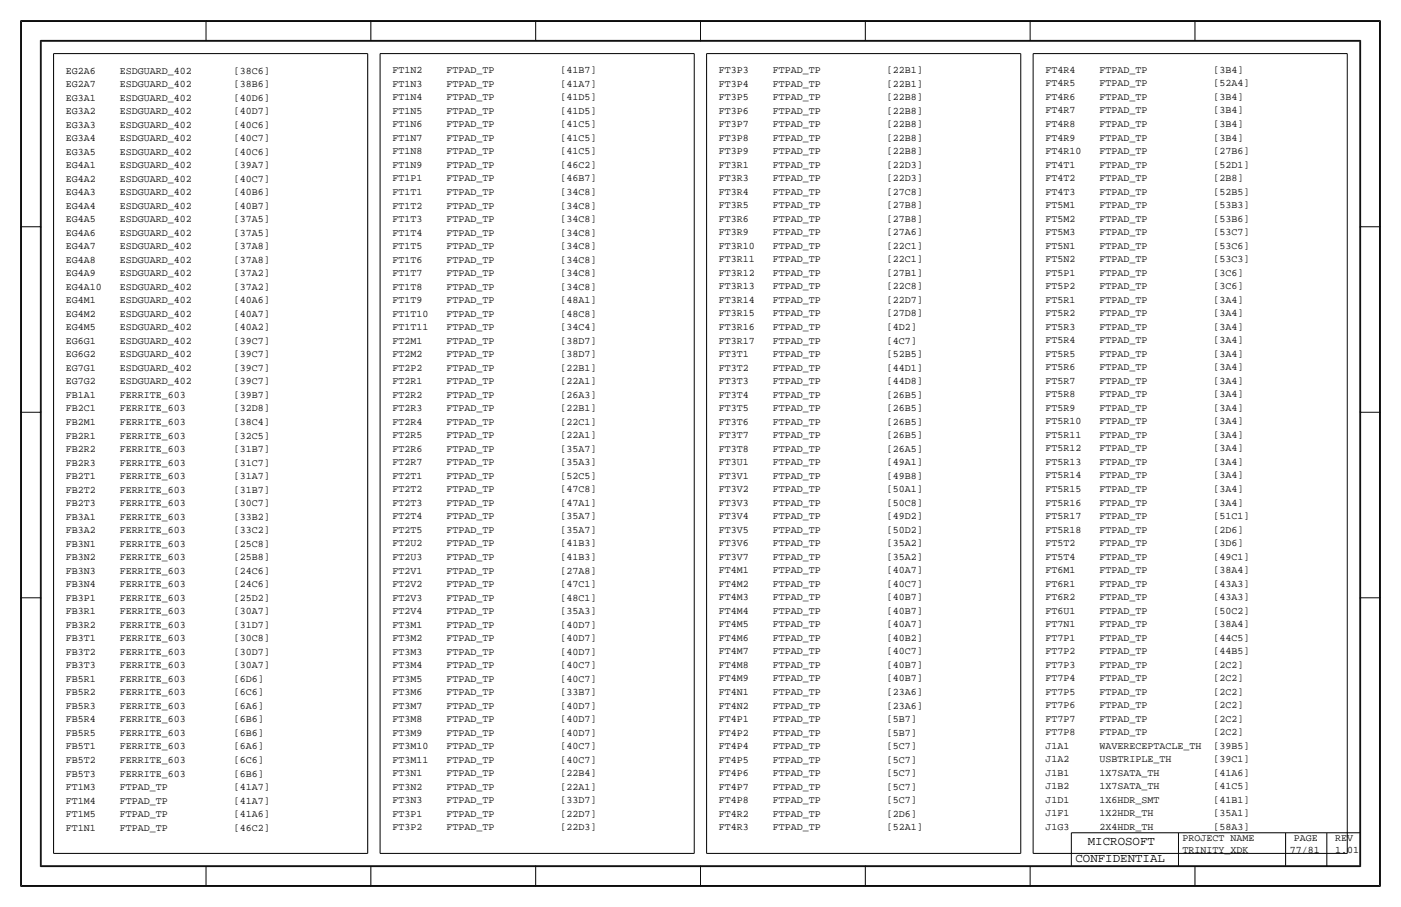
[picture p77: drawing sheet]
<svg xmlns="http://www.w3.org/2000/svg" width="432mm" height="279mm" viewBox="0 0 432 279" stroke-linecap="round" stroke-linejoin="round" font-family="sans-serif">
<defs><g id="words">
<g font-size="3.8">
<text x="335.3" y="260.3">MICROSOFT</text>
<text x="331.5" y="265.4">CONFIDENTIAL</text>
</g>
<g font-size="3.1">
<text x="20.3" y="22.6">EG2A6</text>
<text x="37" y="22.6">ESDGUARD_402</text>
<text x="72.1" y="22.6">[38C6]</text>
<text x="121" y="22.6">FT1N2</text>
<text x="137.6" y="22.6">FTPAD_TP</text>
<text x="172.7" y="22.6">[41B7]</text>
<text x="221.6" y="22.5">FT3P3</text>
<text x="238.2" y="22.5">FTPAD_TP</text>
<text x="273.4" y="22.5">[22B1]</text>
<text x="322.2" y="22.5">FT4R4</text>
<text x="338.9" y="22.5">FTPAD_TP</text>
<text x="374" y="22.5">[3B4]</text>
<text x="20.3" y="26.8">EG2A7</text>
<text x="37" y="26.8">ESDGUARD_402</text>
<text x="72.1" y="26.8">[38B6]</text>
<text x="121" y="26.8">FT1N3</text>
<text x="137.6" y="26.8">FTPAD_TP</text>
<text x="172.7" y="26.8">[41A7]</text>
<text x="221.6" y="26.7">FT3P4</text>
<text x="238.2" y="26.7">FTPAD_TP</text>
<text x="273.4" y="26.7">[22B1]</text>
<text x="322.2" y="26.6">FT4R5</text>
<text x="338.9" y="26.6">FTPAD_TP</text>
<text x="374" y="26.6">[52A4]</text>
<text x="20.3" y="35.1">EG3A2</text>
<text x="20.3" y="31">EG3A1</text>
<text x="37" y="35.1">ESDGUARD_402</text>
<text x="37" y="31">ESDGUARD_402</text>
<text x="72.1" y="35.1">[40D7]</text>
<text x="72.1" y="31">[40D6]</text>
<text x="121" y="35.1">FT1N5</text>
<text x="121" y="30.9">FT1N4</text>
<text x="137.6" y="35.1">FTPAD_TP</text>
<text x="137.6" y="30.9">FTPAD_TP</text>
<text x="172.7" y="35.1">[41D5]</text>
<text x="172.7" y="30.9">[41D5]</text>
<text x="221.6" y="35">FT3P6</text>
<text x="221.6" y="30.9">FT3P5</text>
<text x="238.2" y="35">FTPAD_TP</text>
<text x="238.2" y="30.9">FTPAD_TP</text>
<text x="273.4" y="35">[22B8]</text>
<text x="273.4" y="30.9">[22B8]</text>
<text x="322.2" y="35">FT4R7</text>
<text x="322.2" y="30.8">FT4R6</text>
<text x="338.9" y="35">FTPAD_TP</text>
<text x="338.9" y="30.8">FTPAD_TP</text>
<text x="374" y="35">[3B4]</text>
<text x="374" y="30.8">[3B4]</text>
<text x="20.3" y="39.3">EG3A3</text>
<text x="37" y="39.3">ESDGUARD_402</text>
<text x="72.1" y="39.3">[40C6]</text>
<text x="121" y="39.2">FT1N6</text>
<text x="137.6" y="39.2">FTPAD_TP</text>
<text x="172.7" y="39.2">[41C5]</text>
<text x="221.6" y="39.2">FT3P7</text>
<text x="238.2" y="39.2">FTPAD_TP</text>
<text x="273.4" y="39.2">[22B8]</text>
<text x="322.2" y="39.1">FT4R8</text>
<text x="338.9" y="39.1">FTPAD_TP</text>
<text x="374" y="39.1">[3B4]</text>
<text x="20.3" y="47.6">EG3A5</text>
<text x="20.3" y="43.5">EG3A4</text>
<text x="37" y="47.6">ESDGUARD_402</text>
<text x="37" y="43.5">ESDGUARD_402</text>
<text x="72.1" y="47.6">[40C6]</text>
<text x="72.1" y="43.5">[40C7]</text>
<text x="121" y="47.6">FT1N8</text>
<text x="121" y="43.4">FT1N7</text>
<text x="137.6" y="47.6">FTPAD_TP</text>
<text x="137.6" y="43.4">FTPAD_TP</text>
<text x="172.7" y="47.6">[41C5]</text>
<text x="172.7" y="43.4">[41C5]</text>
<text x="221.6" y="47.5">FT3P9</text>
<text x="221.6" y="43.3">FT3P8</text>
<text x="238.2" y="47.5">FTPAD_TP</text>
<text x="238.2" y="43.3">FTPAD_TP</text>
<text x="273.4" y="47.5">[22B8]</text>
<text x="273.4" y="43.3">[22B8]</text>
<text x="322.2" y="47.5">FT4R10</text>
<text x="322.2" y="43.3">FT4R9</text>
<text x="338.9" y="47.5">FTPAD_TP</text>
<text x="338.9" y="43.3">FTPAD_TP</text>
<text x="374" y="47.5">[27B6]</text>
<text x="374" y="43.3">[3B4]</text>
<text x="20.3" y="51.8">EG4A1</text>
<text x="37" y="51.8">ESDGUARD_402</text>
<text x="72.1" y="51.8">[39A7]</text>
<text x="121" y="51.7">FT1N9</text>
<text x="137.6" y="51.7">FTPAD_TP</text>
<text x="172.7" y="51.7">[46C2]</text>
<text x="221.6" y="51.7">FT3R1</text>
<text x="238.2" y="51.7">FTPAD_TP</text>
<text x="273.4" y="51.7">[22D3]</text>
<text x="322.2" y="51.6">FT4T1</text>
<text x="338.9" y="51.6">FTPAD_TP</text>
<text x="374" y="51.6">[52D1]</text>
<text x="20.3" y="56">EG4A2</text>
<text x="37" y="56">ESDGUARD_402</text>
<text x="72.1" y="56">[40C7]</text>
<text x="121" y="55.9">FT1P1</text>
<text x="137.6" y="55.9">FTPAD_TP</text>
<text x="172.7" y="55.9">[46B7]</text>
<text x="221.6" y="55.8">FT3R3</text>
<text x="238.2" y="55.8">FTPAD_TP</text>
<text x="273.4" y="55.8">[22D3]</text>
<text x="322.2" y="59.9">FT4T3</text>
<text x="322.2" y="55.8">FT4T2</text>
<text x="338.9" y="59.9">FTPAD_TP</text>
<text x="338.9" y="55.8">FTPAD_TP</text>
<text x="374" y="59.9">[52B5]</text>
<text x="374" y="55.8">[2B8]</text>
<text x="20.3" y="64.3">EG4A4</text>
<text x="20.3" y="60.1">EG4A3</text>
<text x="37" y="64.3">ESDGUARD_402</text>
<text x="37" y="60.1">ESDGUARD_402</text>
<text x="72.1" y="64.3">[40B7]</text>
<text x="72.1" y="60.1">[40B6]</text>
<text x="121" y="64.2">FT1T2</text>
<text x="121" y="60.1">FT1T1</text>
<text x="137.6" y="64.2">FTPAD_TP</text>
<text x="137.6" y="60.1">FTPAD_TP</text>
<text x="172.7" y="64.2">[34C8]</text>
<text x="172.7" y="60.1">[34C8]</text>
<text x="221.6" y="64.2">FT3R5</text>
<text x="221.6" y="60">FT3R4</text>
<text x="238.2" y="64.2">FTPAD_TP</text>
<text x="238.2" y="60">FTPAD_TP</text>
<text x="273.4" y="64.2">[27B8]</text>
<text x="273.4" y="60">[27C8]</text>
<text x="322.2" y="64.1">FT5M1</text>
<text x="338.9" y="64.1">FTPAD_TP</text>
<text x="374" y="64.1">[53B3]</text>
<text x="20.3" y="68.5">EG4A5</text>
<text x="37" y="68.5">ESDGUARD_402</text>
<text x="72.1" y="68.5">[37A5]</text>
<text x="121" y="68.4">FT1T3</text>
<text x="137.6" y="68.4">FTPAD_TP</text>
<text x="172.7" y="68.4">[34C8]</text>
<text x="221.6" y="68.3">FT3R6</text>
<text x="238.2" y="68.3">FTPAD_TP</text>
<text x="273.4" y="68.3">[27B8]</text>
<text x="322.2" y="68.3">FT5M2</text>
<text x="338.9" y="68.3">FTPAD_TP</text>
<text x="374" y="68.3">[53B6]</text>
<text x="20.3" y="76.8">EG4A7</text>
<text x="20.3" y="72.6">EG4A6</text>
<text x="37" y="76.8">ESDGUARD_402</text>
<text x="37" y="72.6">ESDGUARD_402</text>
<text x="72.1" y="76.8">[37A8]</text>
<text x="72.1" y="72.6">[37A5]</text>
<text x="121" y="76.7">FT1T5</text>
<text x="121" y="72.6">FT1T4</text>
<text x="137.6" y="76.7">FTPAD_TP</text>
<text x="137.6" y="72.6">FTPAD_TP</text>
<text x="172.7" y="76.7">[34C8]</text>
<text x="172.7" y="72.6">[34C8]</text>
<text x="221.6" y="76.7">FT3R10</text>
<text x="221.6" y="72.5">FT3R9</text>
<text x="238.2" y="76.7">FTPAD_TP</text>
<text x="238.2" y="72.5">FTPAD_TP</text>
<text x="273.4" y="76.7">[22C1]</text>
<text x="273.4" y="72.5">[27A6]</text>
<text x="322.2" y="76.6">FT5N1</text>
<text x="322.2" y="72.4">FT5M3</text>
<text x="338.9" y="76.6">FTPAD_TP</text>
<text x="338.9" y="72.4">FTPAD_TP</text>
<text x="374" y="76.6">[53C6]</text>
<text x="374" y="72.4">[53C7]</text>
<text x="20.3" y="81">EG4A8</text>
<text x="37" y="81">ESDGUARD_402</text>
<text x="72.1" y="81">[37A8]</text>
<text x="121" y="80.9">FT1T6</text>
<text x="137.6" y="80.9">FTPAD_TP</text>
<text x="172.7" y="80.9">[34C8]</text>
<text x="221.6" y="80.8">FT3R11</text>
<text x="238.2" y="80.8">FTPAD_TP</text>
<text x="273.4" y="80.8">[22C1]</text>
<text x="322.2" y="80.8">FT5N2</text>
<text x="338.9" y="80.8">FTPAD_TP</text>
<text x="374" y="80.8">[53C3]</text>
<text x="20.3" y="89.3">EG4A10</text>
<text x="20.3" y="85.1">EG4A9</text>
<text x="37" y="89.3">ESDGUARD_402</text>
<text x="37" y="85.1">ESDGUARD_402</text>
<text x="72.1" y="89.3">[37A2]</text>
<text x="72.1" y="85.1">[37A2]</text>
<text x="121" y="89.2">FT1T8</text>
<text x="121" y="85.1">FT1T7</text>
<text x="137.6" y="89.2">FTPAD_TP</text>
<text x="137.6" y="85.1">FTPAD_TP</text>
<text x="172.7" y="89.2">[34C8]</text>
<text x="172.7" y="85.1">[34C8]</text>
<text x="221.6" y="89.2">FT3R13</text>
<text x="221.6" y="85">FT3R12</text>
<text x="238.2" y="89.2">FTPAD_TP</text>
<text x="238.2" y="85">FTPAD_TP</text>
<text x="273.4" y="89.2">[22C8]</text>
<text x="273.4" y="85">[27B1]</text>
<text x="322.2" y="89.1">FT5P2</text>
<text x="322.2" y="84.9">FT5P1</text>
<text x="338.9" y="89.1">FTPAD_TP</text>
<text x="338.9" y="84.9">FTPAD_TP</text>
<text x="374" y="89.1">[3C6]</text>
<text x="374" y="84.9">[3C6]</text>
<text x="20.3" y="93.4">EG4M1</text>
<text x="37" y="93.4">ESDGUARD_402</text>
<text x="72.1" y="93.4">[40A6]</text>
<text x="121" y="93.4">FT1T9</text>
<text x="137.6" y="93.4">FTPAD_TP</text>
<text x="172.7" y="93.4">[48A1]</text>
<text x="221.6" y="93.3">FT3R14</text>
<text x="238.2" y="93.3">FTPAD_TP</text>
<text x="273.4" y="93.3">[22D7]</text>
<text x="322.2" y="93.3">FT5R1</text>
<text x="338.9" y="93.3">FTPAD_TP</text>
<text x="374" y="93.3">[3A4]</text>
<text x="20.3" y="101.8">EG4M5</text>
<text x="20.3" y="97.6">EG4M2</text>
<text x="37" y="101.8">ESDGUARD_402</text>
<text x="37" y="97.6">ESDGUARD_402</text>
<text x="72.1" y="101.8">[40A2]</text>
<text x="72.1" y="97.6">[40A7]</text>
<text x="121" y="101.7">FT1T11</text>
<text x="121" y="97.5">FT1T10</text>
<text x="137.6" y="101.7">FTPAD_TP</text>
<text x="137.6" y="97.5">FTPAD_TP</text>
<text x="172.7" y="101.7">[34C4]</text>
<text x="172.7" y="97.5">[48C8]</text>
<text x="221.6" y="101.7">FT3R16</text>
<text x="221.6" y="97.5">FT3R15</text>
<text x="238.2" y="101.7">FTPAD_TP</text>
<text x="238.2" y="97.5">FTPAD_TP</text>
<text x="273.4" y="101.7">[4D2]</text>
<text x="273.4" y="97.5">[27D8]</text>
<text x="322.2" y="101.6">FT5R3</text>
<text x="322.2" y="97.4">FT5R2</text>
<text x="338.9" y="101.6">FTPAD_TP</text>
<text x="338.9" y="97.4">FTPAD_TP</text>
<text x="374" y="101.6">[3A4]</text>
<text x="374" y="97.4">[3A4]</text>
<text x="20.3" y="105.9">EG6G1</text>
<text x="37" y="105.9">ESDGUARD_402</text>
<text x="72.1" y="105.9">[39C7]</text>
<text x="121" y="105.9">FT2M1</text>
<text x="137.6" y="105.9">FTPAD_TP</text>
<text x="172.7" y="105.9">[38D7]</text>
<text x="221.6" y="105.8">FT3R17</text>
<text x="238.2" y="105.8">FTPAD_TP</text>
<text x="273.4" y="105.8">[4C7]</text>
<text x="322.2" y="105.8">FT5R4</text>
<text x="338.9" y="105.8">FTPAD_TP</text>
<text x="374" y="105.8">[3A4]</text>
<text x="20.3" y="110.1">EG6G2</text>
<text x="37" y="110.1">ESDGUARD_402</text>
<text x="72.1" y="110.1">[39C7]</text>
<text x="121" y="110">FT2M2</text>
<text x="137.6" y="110">FTPAD_TP</text>
<text x="172.7" y="110">[38D7]</text>
<text x="221.6" y="110">FT3T1</text>
<text x="238.2" y="110">FTPAD_TP</text>
<text x="273.4" y="110">[52B5]</text>
<text x="322.2" y="109.9">FT5R5</text>
<text x="338.9" y="109.9">FTPAD_TP</text>
<text x="374" y="109.9">[3A4]</text>
<text x="20.3" y="118.4">EG7G2</text>
<text x="20.3" y="114.3">EG7G1</text>
<text x="37" y="118.4">ESDGUARD_402</text>
<text x="37" y="114.3">ESDGUARD_402</text>
<text x="72.1" y="118.4">[39C7]</text>
<text x="72.1" y="114.3">[39C7]</text>
<text x="121" y="118.4">FT2R1</text>
<text x="121" y="114.2">FT2P2</text>
<text x="137.6" y="118.4">FTPAD_TP</text>
<text x="137.6" y="114.2">FTPAD_TP</text>
<text x="172.7" y="118.4">[22A1]</text>
<text x="172.7" y="114.2">[22B1]</text>
<text x="221.6" y="118.3">FT3T3</text>
<text x="221.6" y="114.1">FT3T2</text>
<text x="238.2" y="118.3">FTPAD_TP</text>
<text x="238.2" y="114.1">FTPAD_TP</text>
<text x="273.4" y="118.3">[44D8]</text>
<text x="273.4" y="114.1">[44D1]</text>
<text x="322.2" y="118.2">FT5R7</text>
<text x="322.2" y="114.1">FT5R6</text>
<text x="338.9" y="118.2">FTPAD_TP</text>
<text x="338.9" y="114.1">FTPAD_TP</text>
<text x="374" y="118.2">[3A4]</text>
<text x="374" y="114.1">[3A4]</text>
<text x="20.3" y="122.6">FB1A1</text>
<text x="37" y="122.6">FERRITE_603</text>
<text x="72.1" y="122.6">[39B7]</text>
<text x="121" y="122.5">FT2R2</text>
<text x="137.6" y="122.5">FTPAD_TP</text>
<text x="172.7" y="122.5">[26A3]</text>
<text x="221.6" y="122.5">FT3T4</text>
<text x="238.2" y="122.5">FTPAD_TP</text>
<text x="273.4" y="122.5">[26B5]</text>
<text x="322.2" y="122.4">FT5R8</text>
<text x="338.9" y="122.4">FTPAD_TP</text>
<text x="374" y="122.4">[3A4]</text>
<text x="20.3" y="130.9">FB2M1</text>
<text x="20.3" y="126.8">FB2C1</text>
<text x="37" y="130.9">FERRITE_603</text>
<text x="37" y="126.8">FERRITE_603</text>
<text x="72.1" y="130.9">[38C4]</text>
<text x="72.1" y="126.8">[32D8]</text>
<text x="121" y="130.9">FT2R4</text>
<text x="121" y="126.7">FT2R3</text>
<text x="137.6" y="130.9">FTPAD_TP</text>
<text x="137.6" y="126.7">FTPAD_TP</text>
<text x="172.7" y="130.9">[22C1]</text>
<text x="172.7" y="126.7">[22B1]</text>
<text x="221.6" y="130.8">FT3T6</text>
<text x="221.6" y="126.6">FT3T5</text>
<text x="238.2" y="130.8">FTPAD_TP</text>
<text x="238.2" y="126.6">FTPAD_TP</text>
<text x="273.4" y="130.8">[26B5]</text>
<text x="273.4" y="126.6">[26B5]</text>
<text x="322.2" y="130.7">FT5R10</text>
<text x="322.2" y="126.6">FT5R9</text>
<text x="338.9" y="130.7">FTPAD_TP</text>
<text x="338.9" y="126.6">FTPAD_TP</text>
<text x="374" y="130.7">[3A4]</text>
<text x="374" y="126.6">[3A4]</text>
<text x="20.3" y="135.1">FB2R1</text>
<text x="37" y="135.1">FERRITE_603</text>
<text x="72.1" y="135.1">[32C5]</text>
<text x="121" y="135">FT2R5</text>
<text x="137.6" y="135">FTPAD_TP</text>
<text x="172.7" y="135">[22A1]</text>
<text x="221.6" y="135">FT3T7</text>
<text x="238.2" y="135">FTPAD_TP</text>
<text x="273.4" y="135">[26B5]</text>
<text x="322.2" y="134.9">FT5R11</text>
<text x="338.9" y="134.9">FTPAD_TP</text>
<text x="374" y="134.9">[3A4]</text>
<text x="20.3" y="143.4">FB2R3</text>
<text x="20.3" y="139.3">FB2R2</text>
<text x="37" y="143.4">FERRITE_603</text>
<text x="37" y="139.3">FERRITE_603</text>
<text x="72.1" y="143.4">[31C7]</text>
<text x="72.1" y="139.3">[31B7]</text>
<text x="121" y="143.4">FT2R7</text>
<text x="121" y="139.2">FT2R6</text>
<text x="137.6" y="143.4">FTPAD_TP</text>
<text x="137.6" y="139.2">FTPAD_TP</text>
<text x="172.7" y="143.4">[35A3]</text>
<text x="172.7" y="139.2">[35A7]</text>
<text x="221.6" y="143.3">FT3U1</text>
<text x="221.6" y="139.1">FT3T8</text>
<text x="238.2" y="143.3">FTPAD_TP</text>
<text x="238.2" y="139.1">FTPAD_TP</text>
<text x="273.4" y="143.3">[49A1]</text>
<text x="273.4" y="139.1">[26A5]</text>
<text x="322.2" y="143.2">FT5R13</text>
<text x="322.2" y="139.1">FT5R12</text>
<text x="338.9" y="143.2">FTPAD_TP</text>
<text x="338.9" y="139.1">FTPAD_TP</text>
<text x="374" y="143.2">[3A4]</text>
<text x="374" y="139.1">[3A4]</text>
<text x="20.3" y="147.6">FB2T1</text>
<text x="37" y="147.6">FERRITE_603</text>
<text x="72.1" y="147.6">[31A7]</text>
<text x="121" y="147.5">FT2T1</text>
<text x="137.6" y="147.5">FTPAD_TP</text>
<text x="172.7" y="147.5">[52C5]</text>
<text x="221.6" y="147.5">FT3V1</text>
<text x="238.2" y="147.5">FTPAD_TP</text>
<text x="273.4" y="147.5">[49B8]</text>
<text x="322.2" y="147.4">FT5R14</text>
<text x="338.9" y="147.4">FTPAD_TP</text>
<text x="374" y="147.4">[3A4]</text>
<text x="20.3" y="155.9">FB2T3</text>
<text x="20.3" y="151.7">FB2T2</text>
<text x="37" y="155.9">FERRITE_603</text>
<text x="37" y="151.7">FERRITE_603</text>
<text x="72.1" y="155.9">[30C7]</text>
<text x="72.1" y="151.7">[31B7]</text>
<text x="121" y="155.9">FT2T3</text>
<text x="121" y="151.7">FT2T2</text>
<text x="137.6" y="155.9">FTPAD_TP</text>
<text x="137.6" y="151.7">FTPAD_TP</text>
<text x="172.7" y="155.9">[47A1]</text>
<text x="172.7" y="151.7">[47C8]</text>
<text x="221.6" y="155.8">FT3V3</text>
<text x="221.6" y="151.6">FT3V2</text>
<text x="238.2" y="155.8">FTPAD_TP</text>
<text x="238.2" y="151.6">FTPAD_TP</text>
<text x="273.4" y="155.8">[50C8]</text>
<text x="273.4" y="151.6">[50A1]</text>
<text x="322.2" y="155.7">FT5R16</text>
<text x="322.2" y="151.6">FT5R15</text>
<text x="338.9" y="155.7">FTPAD_TP</text>
<text x="338.9" y="151.6">FTPAD_TP</text>
<text x="374" y="155.7">[3A4]</text>
<text x="374" y="151.6">[3A4]</text>
<text x="20.3" y="160.1">FB3A1</text>
<text x="37" y="160.1">FERRITE_603</text>
<text x="72.1" y="160.1">[33B2]</text>
<text x="121" y="160">FT2T4</text>
<text x="137.6" y="160">FTPAD_TP</text>
<text x="172.7" y="160">[35A7]</text>
<text x="221.6" y="160">FT3V4</text>
<text x="238.2" y="160">FTPAD_TP</text>
<text x="273.4" y="160">[49D2]</text>
<text x="322.2" y="159.9">FT5R17</text>
<text x="338.9" y="159.9">FTPAD_TP</text>
<text x="374" y="159.9">[51C1]</text>
<text x="20.3" y="164.2">FB3A2</text>
<text x="37" y="164.2">FERRITE_603</text>
<text x="72.1" y="164.2">[33C2]</text>
<text x="121" y="164.2">FT2T5</text>
<text x="137.6" y="164.2">FTPAD_TP</text>
<text x="172.7" y="164.2">[35A7]</text>
<text x="221.6" y="164.1">FT3V5</text>
<text x="238.2" y="164.1">FTPAD_TP</text>
<text x="273.4" y="164.1">[50D2]</text>
<text x="322.2" y="164.1">FT5R18</text>
<text x="338.9" y="164.1">FTPAD_TP</text>
<text x="374" y="164.1">[2D6]</text>
<text x="20.3" y="172.6">FB3N2</text>
<text x="20.3" y="168.4">FB3N1</text>
<text x="37" y="172.6">FERRITE_603</text>
<text x="37" y="168.4">FERRITE_603</text>
<text x="72.1" y="172.6">[25B8]</text>
<text x="72.1" y="168.4">[25C8]</text>
<text x="121" y="172.5">FT2U3</text>
<text x="121" y="168.3">FT2U2</text>
<text x="137.6" y="172.5">FTPAD_TP</text>
<text x="137.6" y="168.3">FTPAD_TP</text>
<text x="172.7" y="172.5">[41B3]</text>
<text x="172.7" y="168.3">[41B3]</text>
<text x="221.6" y="172.4">FT3V7</text>
<text x="221.6" y="168.3">FT3V6</text>
<text x="238.2" y="172.4">FTPAD_TP</text>
<text x="238.2" y="168.3">FTPAD_TP</text>
<text x="273.4" y="172.4">[35A2]</text>
<text x="273.4" y="168.3">[35A2]</text>
<text x="322.2" y="172.4">FT5T4</text>
<text x="322.2" y="168.2">FT5T2</text>
<text x="338.9" y="172.4">FTPAD_TP</text>
<text x="338.9" y="168.2">FTPAD_TP</text>
<text x="374" y="172.4">[49C1]</text>
<text x="374" y="168.2">[3D6]</text>
<text x="20.3" y="176.7">FB3N3</text>
<text x="37" y="176.7">FERRITE_603</text>
<text x="72.1" y="176.7">[24C6]</text>
<text x="121" y="176.7">FT2V1</text>
<text x="137.6" y="176.7">FTPAD_TP</text>
<text x="172.7" y="176.7">[27A8]</text>
<text x="221.6" y="176.6">FT4M1</text>
<text x="238.2" y="176.6">FTPAD_TP</text>
<text x="273.4" y="176.6">[40A7]</text>
<text x="322.2" y="176.6">FT6M1</text>
<text x="338.9" y="176.6">FTPAD_TP</text>
<text x="374" y="176.6">[38A4]</text>
<text x="20.3" y="185.1">FB3P1</text>
<text x="20.3" y="180.9">FB3N4</text>
<text x="37" y="185.1">FERRITE_603</text>
<text x="37" y="180.9">FERRITE_603</text>
<text x="72.1" y="185.1">[25D2]</text>
<text x="72.1" y="180.9">[24C6]</text>
<text x="121" y="185">FT2V3</text>
<text x="121" y="180.8">FT2V2</text>
<text x="137.6" y="185">FTPAD_TP</text>
<text x="137.6" y="180.8">FTPAD_TP</text>
<text x="172.7" y="185">[48C1]</text>
<text x="172.7" y="180.8">[47C1]</text>
<text x="221.6" y="184.9">FT4M3</text>
<text x="221.6" y="180.8">FT4M2</text>
<text x="238.2" y="184.9">FTPAD_TP</text>
<text x="238.2" y="180.8">FTPAD_TP</text>
<text x="273.4" y="184.9">[40B7]</text>
<text x="273.4" y="180.8">[40C7]</text>
<text x="322.2" y="184.9">FT6R2</text>
<text x="322.2" y="180.7">FT6R1</text>
<text x="338.9" y="184.9">FTPAD_TP</text>
<text x="338.9" y="180.7">FTPAD_TP</text>
<text x="374" y="184.9">[43A3]</text>
<text x="374" y="180.7">[43A3]</text>
<text x="20.3" y="189.2">FB3R1</text>
<text x="37" y="189.2">FERRITE_603</text>
<text x="72.1" y="189.2">[30A7]</text>
<text x="121" y="189.2">FT2V4</text>
<text x="137.6" y="189.2">FTPAD_TP</text>
<text x="172.7" y="189.2">[35A3]</text>
<text x="221.6" y="189.1">FT4M4</text>
<text x="238.2" y="189.1">FTPAD_TP</text>
<text x="273.4" y="189.1">[40B7]</text>
<text x="322.2" y="189">FT6U1</text>
<text x="338.9" y="189">FTPAD_TP</text>
<text x="374" y="189">[50C2]</text>
<text x="20.3" y="197.6">FB3T1</text>
<text x="20.3" y="193.4">FB3R2</text>
<text x="37" y="197.6">FERRITE_603</text>
<text x="37" y="193.4">FERRITE_603</text>
<text x="72.1" y="197.6">[30C8]</text>
<text x="72.1" y="193.4">[31D7]</text>
<text x="121" y="197.5">FT3M2</text>
<text x="121" y="193.3">FT3M1</text>
<text x="137.6" y="197.5">FTPAD_TP</text>
<text x="137.6" y="193.3">FTPAD_TP</text>
<text x="172.7" y="197.5">[40D7]</text>
<text x="172.7" y="193.3">[40D7]</text>
<text x="221.6" y="197.4">FT4M6</text>
<text x="221.6" y="193.3">FT4M5</text>
<text x="238.2" y="197.4">FTPAD_TP</text>
<text x="238.2" y="193.3">FTPAD_TP</text>
<text x="273.4" y="197.4">[40B2]</text>
<text x="273.4" y="193.3">[40A7]</text>
<text x="322.2" y="197.4">FT7P1</text>
<text x="322.2" y="193.2">FT7N1</text>
<text x="338.9" y="197.4">FTPAD_TP</text>
<text x="338.9" y="193.2">FTPAD_TP</text>
<text x="374" y="197.4">[44C5]</text>
<text x="374" y="193.2">[38A4]</text>
<text x="20.3" y="201.7">FB3T2</text>
<text x="37" y="201.7">FERRITE_603</text>
<text x="72.1" y="201.7">[30D7]</text>
<text x="121" y="201.7">FT3M3</text>
<text x="137.6" y="201.7">FTPAD_TP</text>
<text x="172.7" y="201.7">[40D7]</text>
<text x="221.6" y="201.6">FT4M7</text>
<text x="238.2" y="201.6">FTPAD_TP</text>
<text x="273.4" y="201.6">[40C7]</text>
<text x="322.2" y="201.5">FT7P2</text>
<text x="338.9" y="201.5">FTPAD_TP</text>
<text x="374" y="201.5">[44B5]</text>
<text x="20.3" y="205.9">FB3T3</text>
<text x="37" y="205.9">FERRITE_603</text>
<text x="72.1" y="205.9">[30A7]</text>
<text x="121" y="210">FT3M5</text>
<text x="121" y="205.8">FT3M4</text>
<text x="137.6" y="210">FTPAD_TP</text>
<text x="137.6" y="205.8">FTPAD_TP</text>
<text x="172.7" y="210">[40C7]</text>
<text x="172.7" y="205.8">[40C7]</text>
<text x="221.6" y="209.9">FT4M9</text>
<text x="221.6" y="205.8">FT4M8</text>
<text x="238.2" y="209.9">FTPAD_TP</text>
<text x="238.2" y="205.8">FTPAD_TP</text>
<text x="273.4" y="209.9">[40B7]</text>
<text x="273.4" y="205.8">[40B7]</text>
<text x="322.2" y="209.9">FT7P4</text>
<text x="322.2" y="205.7">FT7P3</text>
<text x="338.9" y="209.9">FTPAD_TP</text>
<text x="338.9" y="205.7">FTPAD_TP</text>
<text x="374" y="209.9">[2C2]</text>
<text x="374" y="205.7">[2C2]</text>
<text x="20.3" y="214.2">FB5R2</text>
<text x="20.3" y="210.1">FB5R1</text>
<text x="37" y="214.2">FERRITE_603</text>
<text x="37" y="210.1">FERRITE_603</text>
<text x="72.1" y="214.2">[6C6]</text>
<text x="72.1" y="210.1">[6D6]</text>
<text x="121" y="214.2">FT3M6</text>
<text x="137.6" y="214.2">FTPAD_TP</text>
<text x="172.7" y="214.2">[33B7]</text>
<text x="221.6" y="214.1">FT4N1</text>
<text x="238.2" y="214.1">FTPAD_TP</text>
<text x="273.4" y="214.1">[23A6]</text>
<text x="322.2" y="214">FT7P5</text>
<text x="338.9" y="214">FTPAD_TP</text>
<text x="374" y="214">[2C2]</text>
<text x="20.3" y="218.4">FB5R3</text>
<text x="37" y="218.4">FERRITE_603</text>
<text x="72.1" y="218.4">[6A6]</text>
<text x="121" y="218.3">FT3M7</text>
<text x="137.6" y="218.3">FTPAD_TP</text>
<text x="172.7" y="218.3">[40D7]</text>
<text x="221.6" y="218.3">FT4N2</text>
<text x="238.2" y="218.3">FTPAD_TP</text>
<text x="273.4" y="218.3">[23A6]</text>
<text x="322.2" y="218.2">FT7P6</text>
<text x="338.9" y="218.2">FTPAD_TP</text>
<text x="374" y="218.2">[2C2]</text>
<text x="20.3" y="226.7">FB5R5</text>
<text x="20.3" y="222.5">FB5R4</text>
<text x="37" y="226.7">FERRITE_603</text>
<text x="37" y="222.5">FERRITE_603</text>
<text x="72.1" y="226.7">[6B6]</text>
<text x="72.1" y="222.5">[6B6]</text>
<text x="121" y="226.6">FT3M9</text>
<text x="121" y="222.5">FT3M8</text>
<text x="137.6" y="226.6">FTPAD_TP</text>
<text x="137.6" y="222.5">FTPAD_TP</text>
<text x="172.7" y="226.6">[40D7]</text>
<text x="172.7" y="222.5">[40D7]</text>
<text x="221.6" y="226.6">FT4P2</text>
<text x="221.6" y="222.4">FT4P1</text>
<text x="238.2" y="226.6">FTPAD_TP</text>
<text x="238.2" y="222.4">FTPAD_TP</text>
<text x="273.4" y="226.6">[5B7]</text>
<text x="273.4" y="222.4">[5B7]</text>
<text x="322.2" y="226.5">FT7P8</text>
<text x="322.2" y="222.4">FT7P7</text>
<text x="338.9" y="226.5">FTPAD_TP</text>
<text x="338.9" y="222.4">FTPAD_TP</text>
<text x="374" y="226.5">[2C2]</text>
<text x="374" y="222.4">[2C2]</text>
<text x="20.3" y="230.9">FB5T1</text>
<text x="37" y="230.9">FERRITE_603</text>
<text x="72.1" y="230.9">[6A6]</text>
<text x="121" y="230.8">FT3M10</text>
<text x="137.6" y="230.8">FTPAD_TP</text>
<text x="172.7" y="230.8">[40C7]</text>
<text x="221.6" y="230.8">FT4P4</text>
<text x="238.2" y="230.8">FTPAD_TP</text>
<text x="273.4" y="230.8">[5C7]</text>
<text x="322.2" y="230.7">J1A1</text>
<text x="338.9" y="230.7">WAVERECEPTACLE_TH</text>
<text x="374" y="230.7">[39B5]</text>
<text x="20.3" y="239.2">FB5T3</text>
<text x="20.3" y="235">FB5T2</text>
<text x="37" y="239.2">FERRITE_603</text>
<text x="37" y="235">FERRITE_603</text>
<text x="72.1" y="239.2">[6B6]</text>
<text x="72.1" y="235">[6C6]</text>
<text x="121" y="239.1">FT3N1</text>
<text x="121" y="235">FT3M11</text>
<text x="137.6" y="239.1">FTPAD_TP</text>
<text x="137.6" y="235">FTPAD_TP</text>
<text x="172.7" y="239.1">[22B4]</text>
<text x="172.7" y="235">[40C7]</text>
<text x="221.6" y="239.1">FT4P6</text>
<text x="221.6" y="234.9">FT4P5</text>
<text x="238.2" y="239.1">FTPAD_TP</text>
<text x="238.2" y="234.9">FTPAD_TP</text>
<text x="273.4" y="239.1">[5C7]</text>
<text x="273.4" y="234.9">[5C7]</text>
<text x="322.2" y="239">J1B1</text>
<text x="322.2" y="234.9">J1A2</text>
<text x="338.9" y="239">1X7SATA_TH</text>
<text x="338.9" y="234.9">USBTRIPLE_TH</text>
<text x="374" y="239">[41A6]</text>
<text x="374" y="234.9">[39C1]</text>
<text x="20.3" y="243.4">FT1M3</text>
<text x="37" y="243.4">FTPAD_TP</text>
<text x="72.1" y="243.4">[41A7]</text>
<text x="121" y="243.3">FT3N2</text>
<text x="137.6" y="243.3">FTPAD_TP</text>
<text x="172.7" y="243.3">[22A1]</text>
<text x="221.6" y="243.2">FT4P7</text>
<text x="238.2" y="243.2">FTPAD_TP</text>
<text x="273.4" y="243.2">[5C7]</text>
<text x="322.2" y="243.2">J1B2</text>
<text x="338.9" y="243.2">1X7SATA_TH</text>
<text x="374" y="243.2">[41C5]</text>
<text x="20.3" y="251.7">FT1M5</text>
<text x="20.3" y="247.5">FT1M4</text>
<text x="37" y="251.7">FTPAD_TP</text>
<text x="37" y="247.5">FTPAD_TP</text>
<text x="72.1" y="251.7">[41A6]</text>
<text x="72.1" y="247.5">[41A7]</text>
<text x="121" y="251.6">FT3P1</text>
<text x="121" y="247.5">FT3N3</text>
<text x="137.6" y="251.6">FTPAD_TP</text>
<text x="137.6" y="247.5">FTPAD_TP</text>
<text x="172.7" y="251.6">[22D7]</text>
<text x="172.7" y="247.5">[33D7]</text>
<text x="221.6" y="251.6">FT4R2</text>
<text x="221.6" y="247.4">FT4P8</text>
<text x="238.2" y="251.6">FTPAD_TP</text>
<text x="238.2" y="247.4">FTPAD_TP</text>
<text x="273.4" y="251.6">[2D6]</text>
<text x="273.4" y="247.4">[5C7]</text>
<text x="322.2" y="251.5">J1F1</text>
<text x="322.2" y="247.3">J1D1</text>
<text x="338.9" y="251.5">1X2HDR_TH</text>
<text x="338.9" y="247.3">1X6HDR_SMT</text>
<text x="374" y="251.5">[35A1]</text>
<text x="374" y="247.3">[41B1]</text>
<text x="20.3" y="255.9">FT1N1</text>
<text x="37" y="255.9">FTPAD_TP</text>
<text x="72.1" y="255.9">[46C2]</text>
<text x="121" y="255.8">FT3P2</text>
<text x="137.6" y="255.8">FTPAD_TP</text>
<text x="172.7" y="255.8">[22D3]</text>
<text x="221.6" y="255.7">FT4R3</text>
<text x="238.2" y="255.7">FTPAD_TP</text>
<text x="273.4" y="255.7">[52A1]</text>
<text x="322.2" y="255.7">J1G3</text>
<text x="338.9" y="255.7">2X4HDR_TH</text>
<text x="374" y="255.7">[58A3]</text>
<text x="364.5" y="262.9">TRINITY_XDK</text>
<text x="364.5" y="259.1">PROJECT NAME</text>
<text x="397.5" y="262.9">77/81</text>
<text x="398.8" y="259.1">PAGE</text>
<text x="411.5" y="262.9">1.01</text>
<text x="411.5" y="259.1">REV</text>
</g>
</g></defs>
<!-- layer: Nets -->
<g fill="none" stroke="#000" stroke-width=".31">
<path d="M16.5 16.5v246.4zM16.5 16.5h96.8zM113.3 16.5v246.4zM117.1 16.5v246.4zM117.1 16.5h96.9zM214 16.5v246.4zM217.8 16.5v246.4zM217.8 16.5h96.8zM314.6 16.5v246.4zM318.4 16.5v246.4zM318.4 16.5h96.8zM415.2 16.5v246.4z"/>
<path d="M16.5 262.9h96.8zM117.1 262.9h96.9zM217.8 262.9h96.8zM318.4 262.9h96.8z"/>
</g>
<!-- layer: Page Border and Title Block -->
<g fill="none" stroke="#000" stroke-width=".31">
<path d="M6.3 6.3v266.7zM6.4 6.3h419zM6.6 6.6h418.6zM6.6 6.6v266.2zM12.4 12.4v254.6zM12.4 12.4h407zM12.7 12.7h406.4zM12.7 12.7v254zM63.5 6.3v6.4zM114.3 6.3v6.4zM165.1 6.3v6.4zM215.9 6.3v6.4z"/>
<path d="M266.7 6.3v6.4zM317.5 6.3v6.4zM368.3 6.3v6.4zM419.1 12.7v254zM419.4 12.4v254.6zM425.2 6.6v266.2zM425.4 6.3v266.7zM6.3 69.8h6.4zM419.1 69.8h6.3zM6.3 127h6.4zM419.1 127h6.3zM6.3 184.1h6.4z"/>
<path d="M419.1 184.1h6.3zM330.2 256.5v10.2zM330.2 256.5h88.9zM363.2 256.5v10.2zM396.2 256.5v10.2zM408.9 256.5v10.2zM6.4 273h419zM6.6 272.8h418.6zM12.4 267h407zM12.7 266.7h406.4zM63.5 266.7v6.3zM114.3 266.7v6.3z"/>
<path d="M165.1 266.7v6.3zM215.9 266.7v6.3zM266.7 266.7v6.3zM317.5 266.7v6.3zM368.3 266.7v6.3z"/>
</g>
<use href="#words"/>
</svg>
